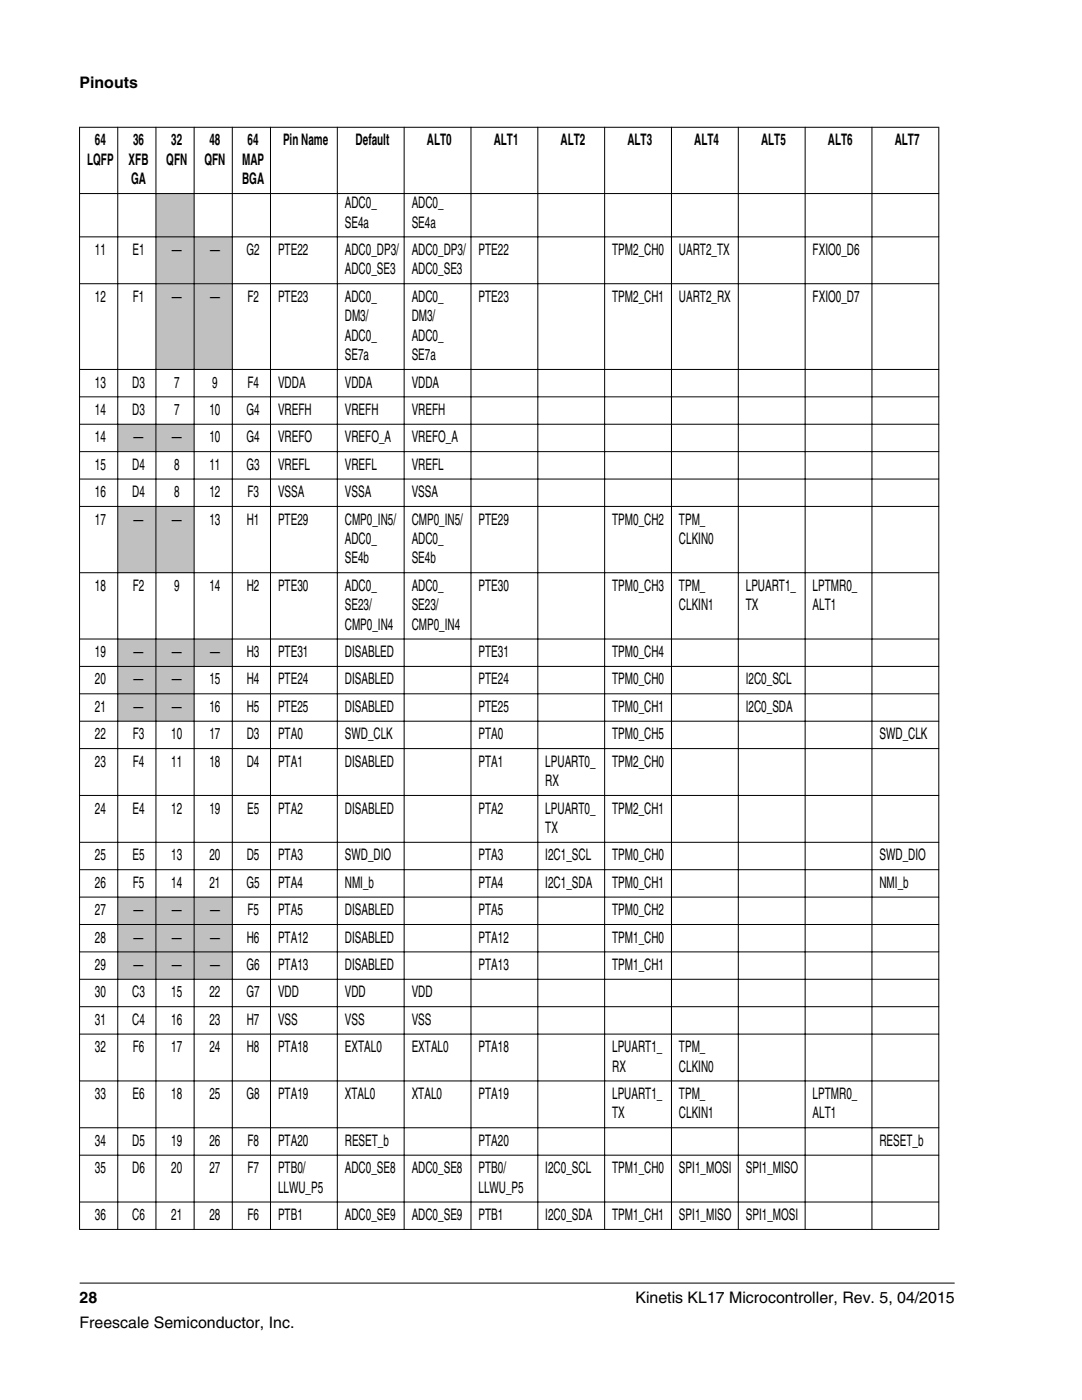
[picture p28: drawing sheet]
<svg xmlns="http://www.w3.org/2000/svg" width="216mm" height="279mm" viewBox="0 0 216 279" stroke-linecap="round" stroke-linejoin="round" font-family="sans-serif">
<defs><g id="words">
<g font-size="3.2">
<text x="15.9" y="17.5">Pinouts</text>
<text x="18.9" y="29">64</text>
<text x="26.6" y="29">36</text>
<text x="34.2" y="29">32</text>
<text x="41.8" y="29">48</text>
<text x="49.4" y="29">64</text>
<text x="56.5" y="29">Pin Name</text>
<text x="71" y="29">Default</text>
<text x="85.2" y="29">ALT0</text>
<text x="98.5" y="29">ALT1</text>
<text x="111.9" y="29">ALT2</text>
<text x="125.2" y="29">ALT3</text>
<text x="138.5" y="29">ALT4</text>
<text x="151.9" y="29">ALT5</text>
<text x="165.2" y="29">ALT6</text>
<text x="178.5" y="29">ALT7</text>
<text x="17.4" y="32.9">LQFP</text>
<text x="25.7" y="32.9">XFB</text>
<text x="33.2" y="32.9">QFN</text>
<text x="40.8" y="32.9">QFN</text>
<text x="48.3" y="32.9">MAP</text>
<text x="26.2" y="36.8">GA</text>
<text x="48.3" y="36.8">BGA</text>
<text x="68.8" y="41.5">ADC0_</text>
<text x="82.1" y="41.5">ADC0_</text>
<text x="68.8" y="45.4">SE4a</text>
<text x="82.1" y="45.4">SE4a</text>
<text x="18.9" y="50.9">11</text>
<text x="26.4" y="50.9">E1</text>
<text x="34.3" y="50.9">—</text>
<text x="41.9" y="50.9">—</text>
<text x="49.2" y="50.9">G2</text>
<text x="55.5" y="50.9">PTE22</text>
<text x="68.8" y="50.9">ADC0_DP3/</text>
<text x="82.1" y="50.9">ADC0_DP3/</text>
<text x="95.5" y="50.9">PTE22</text>
<text x="122.1" y="50.9">TPM2_CH0</text>
<text x="135.5" y="50.9">UART2_TX</text>
<text x="162.2" y="50.9">FXIO0_D6</text>
<text x="68.8" y="54.8">ADC0_SE3</text>
<text x="82.1" y="54.8">ADC0_SE3</text>
<text x="18.9" y="60.2">12</text>
<text x="26.5" y="60.2">F1</text>
<text x="34.3" y="60.2">—</text>
<text x="41.9" y="60.2">—</text>
<text x="49.4" y="60.2">F2</text>
<text x="55.5" y="60.2">PTE23</text>
<text x="68.8" y="60.2">ADC0_</text>
<text x="68.8" y="64.1">DM3/</text>
<text x="82.1" y="60.2">ADC0_</text>
<text x="82.1" y="64.1">DM3/</text>
<text x="95.5" y="60.2">PTE23</text>
<text x="122.1" y="60.2">TPM2_CH1</text>
<text x="135.5" y="60.2">UART2_RX</text>
<text x="162.2" y="60.2">FXIO0_D7</text>
<text x="68.8" y="68">ADC0_</text>
<text x="68.8" y="71.9">SE7a</text>
<text x="82.1" y="68">ADC0_</text>
<text x="82.1" y="71.9">SE7a</text>
<text x="18.9" y="77.3">13</text>
<text x="26.4" y="77.3">D3</text>
<text x="34.7" y="77.3">7</text>
<text x="42.3" y="77.3">9</text>
<text x="49.4" y="77.3">F4</text>
<text x="55.5" y="77.3">VDDA</text>
<text x="68.8" y="77.3">VDDA</text>
<text x="82.1" y="77.3">VDDA</text>
<text x="18.9" y="82.8">14</text>
<text x="26.4" y="82.8">D3</text>
<text x="34.7" y="82.8">7</text>
<text x="41.8" y="82.8">10</text>
<text x="49.2" y="82.8">G4</text>
<text x="55.5" y="82.8">VREFH</text>
<text x="68.8" y="82.8">VREFH</text>
<text x="82.1" y="82.8">VREFH</text>
<text x="18.9" y="88.3">14</text>
<text x="26.7" y="88.3">—</text>
<text x="34.3" y="88.3">—</text>
<text x="41.8" y="88.3">10</text>
<text x="49.2" y="88.3">G4</text>
<text x="55.5" y="88.3">VREFO</text>
<text x="68.8" y="88.3">VREFO_A</text>
<text x="82.1" y="88.3">VREFO_A</text>
<text x="18.9" y="93.7">15</text>
<text x="26.4" y="93.7">D4</text>
<text x="34.7" y="93.7">8</text>
<text x="41.8" y="93.7">11</text>
<text x="49.2" y="93.7">G3</text>
<text x="55.5" y="93.7">VREFL</text>
<text x="68.8" y="93.7">VREFL</text>
<text x="82.1" y="93.7">VREFL</text>
<text x="18.9" y="99.2">16</text>
<text x="26.4" y="99.2">D4</text>
<text x="34.7" y="99.2">8</text>
<text x="41.8" y="99.2">12</text>
<text x="49.4" y="99.2">F3</text>
<text x="55.5" y="99.2">VSSA</text>
<text x="68.8" y="99.2">VSSA</text>
<text x="82.1" y="99.2">VSSA</text>
<text x="18.9" y="104.7">17</text>
<text x="26.7" y="104.7">—</text>
<text x="34.3" y="104.7">—</text>
<text x="41.8" y="104.7">13</text>
<text x="49.2" y="104.7">H1</text>
<text x="55.5" y="104.7">PTE29</text>
<text x="68.8" y="104.7">CMP0_IN5/</text>
<text x="82.1" y="104.7">CMP0_IN5/</text>
<text x="95.5" y="104.7">PTE29</text>
<text x="122.1" y="104.7">TPM0_CH2</text>
<text x="135.5" y="104.7">TPM_</text>
<text x="68.8" y="108.6">ADC0_</text>
<text x="68.8" y="112.4">SE4b</text>
<text x="82.1" y="108.6">ADC0_</text>
<text x="82.1" y="112.4">SE4b</text>
<text x="135.5" y="108.6">CLKIN0</text>
<text x="18.9" y="117.9">18</text>
<text x="26.5" y="117.9">F2</text>
<text x="34.7" y="117.9">9</text>
<text x="41.8" y="117.9">14</text>
<text x="49.2" y="117.9">H2</text>
<text x="55.5" y="117.9">PTE30</text>
<text x="68.8" y="117.9">ADC0_</text>
<text x="82.1" y="117.9">ADC0_</text>
<text x="95.5" y="117.9">PTE30</text>
<text x="122.1" y="117.9">TPM0_CH3</text>
<text x="135.5" y="117.9">TPM_</text>
<text x="148.8" y="117.9">LPUART1_</text>
<text x="162.2" y="117.9">LPTMR0_</text>
<text x="68.8" y="121.8">SE23/</text>
<text x="68.8" y="125.7">CMP0_IN4</text>
<text x="82.1" y="121.8">SE23/</text>
<text x="82.1" y="125.7">CMP0_IN4</text>
<text x="135.5" y="121.8">CLKIN1</text>
<text x="148.8" y="121.8">TX</text>
<text x="162.2" y="121.8">ALT1</text>
<text x="18.9" y="131.1">19</text>
<text x="26.7" y="131.1">—</text>
<text x="34.3" y="131.1">—</text>
<text x="41.9" y="131.1">—</text>
<text x="49.2" y="131.1">H3</text>
<text x="55.5" y="131.1">PTE31</text>
<text x="68.8" y="131.1">DISABLED</text>
<text x="95.5" y="131.1">PTE31</text>
<text x="122.1" y="131.1">TPM0_CH4</text>
<text x="18.9" y="136.6">20</text>
<text x="26.7" y="136.6">—</text>
<text x="34.3" y="136.6">—</text>
<text x="41.8" y="136.6">15</text>
<text x="49.2" y="136.6">H4</text>
<text x="55.5" y="136.6">PTE24</text>
<text x="68.8" y="136.6">DISABLED</text>
<text x="95.5" y="136.6">PTE24</text>
<text x="122.1" y="136.6">TPM0_CH0</text>
<text x="148.8" y="136.6">I2C0_SCL</text>
<text x="18.9" y="142.1">21</text>
<text x="26.7" y="142.1">—</text>
<text x="34.3" y="142.1">—</text>
<text x="41.8" y="142.1">16</text>
<text x="49.2" y="142.1">H5</text>
<text x="55.5" y="142.1">PTE25</text>
<text x="68.8" y="142.1">DISABLED</text>
<text x="95.5" y="142.1">PTE25</text>
<text x="122.1" y="142.1">TPM0_CH1</text>
<text x="148.8" y="142.1">I2C0_SDA</text>
<text x="18.9" y="147.5">22</text>
<text x="26.5" y="147.5">F3</text>
<text x="34.2" y="147.5">10</text>
<text x="41.8" y="147.5">17</text>
<text x="49.2" y="147.5">D3</text>
<text x="55.5" y="147.5">PTA0</text>
<text x="68.8" y="147.5">SWD_CLK</text>
<text x="95.5" y="147.5">PTA0</text>
<text x="122.1" y="147.5">TPM0_CH5</text>
<text x="175.5" y="147.5">SWD_CLK</text>
<text x="18.9" y="153">23</text>
<text x="26.5" y="153">F4</text>
<text x="34.2" y="153">11</text>
<text x="41.8" y="153">18</text>
<text x="49.2" y="153">D4</text>
<text x="55.5" y="153">PTA1</text>
<text x="68.8" y="153">DISABLED</text>
<text x="95.5" y="153">PTA1</text>
<text x="108.8" y="153">LPUART0_</text>
<text x="122.1" y="153">TPM2_CH0</text>
<text x="108.8" y="156.9">RX</text>
<text x="18.9" y="162.4">24</text>
<text x="26.4" y="162.4">E4</text>
<text x="34.2" y="162.4">12</text>
<text x="41.8" y="162.4">19</text>
<text x="49.3" y="162.4">E5</text>
<text x="55.5" y="162.4">PTA2</text>
<text x="68.8" y="162.4">DISABLED</text>
<text x="95.5" y="162.4">PTA2</text>
<text x="108.8" y="162.4">LPUART0_</text>
<text x="108.8" y="166.2">TX</text>
<text x="122.1" y="162.4">TPM2_CH1</text>
<text x="18.9" y="171.7">25</text>
<text x="26.4" y="171.7">E5</text>
<text x="34.2" y="171.7">13</text>
<text x="41.8" y="171.7">20</text>
<text x="49.2" y="171.7">D5</text>
<text x="55.5" y="171.7">PTA3</text>
<text x="68.8" y="171.7">SWD_DIO</text>
<text x="95.5" y="171.7">PTA3</text>
<text x="108.8" y="171.7">I2C1_SCL</text>
<text x="122.1" y="171.7">TPM0_CH0</text>
<text x="175.5" y="171.7">SWD_DIO</text>
<text x="18.9" y="177.2">26</text>
<text x="26.5" y="177.2">F5</text>
<text x="34.2" y="177.2">14</text>
<text x="41.8" y="177.2">21</text>
<text x="49.2" y="177.2">G5</text>
<text x="55.5" y="177.2">PTA4</text>
<text x="68.8" y="177.2">NMI_b</text>
<text x="95.5" y="177.2">PTA4</text>
<text x="108.8" y="177.2">I2C1_SDA</text>
<text x="122.1" y="177.2">TPM0_CH1</text>
<text x="175.5" y="177.2">NMI_b</text>
<text x="18.9" y="182.6">27</text>
<text x="26.7" y="182.6">—</text>
<text x="34.3" y="182.6">—</text>
<text x="41.9" y="182.6">—</text>
<text x="49.4" y="182.6">F5</text>
<text x="55.5" y="182.6">PTA5</text>
<text x="68.8" y="182.6">DISABLED</text>
<text x="95.5" y="182.6">PTA5</text>
<text x="122.1" y="182.6">TPM0_CH2</text>
<text x="18.9" y="188.1">28</text>
<text x="26.7" y="188.1">—</text>
<text x="34.3" y="188.1">—</text>
<text x="41.9" y="188.1">—</text>
<text x="49.2" y="188.1">H6</text>
<text x="55.5" y="188.1">PTA12</text>
<text x="68.8" y="188.1">DISABLED</text>
<text x="95.5" y="188.1">PTA12</text>
<text x="122.1" y="188.1">TPM1_CH0</text>
<text x="18.9" y="193.6">29</text>
<text x="26.7" y="193.6">—</text>
<text x="34.3" y="193.6">—</text>
<text x="41.9" y="193.6">—</text>
<text x="49.2" y="193.6">G6</text>
<text x="55.5" y="193.6">PTA13</text>
<text x="68.8" y="193.6">DISABLED</text>
<text x="95.5" y="193.6">PTA13</text>
<text x="122.1" y="193.6">TPM1_CH1</text>
<text x="18.9" y="199">30</text>
<text x="26.4" y="199">C3</text>
<text x="34.2" y="199">15</text>
<text x="41.8" y="199">22</text>
<text x="49.2" y="199">G7</text>
<text x="55.5" y="199">VDD</text>
<text x="68.8" y="199">VDD</text>
<text x="82.1" y="199">VDD</text>
<text x="18.9" y="204.5">31</text>
<text x="18.9" y="210">32</text>
<text x="26.4" y="204.5">C4</text>
<text x="26.5" y="210">F6</text>
<text x="34.2" y="204.5">16</text>
<text x="34.2" y="210">17</text>
<text x="41.8" y="204.5">23</text>
<text x="41.8" y="210">24</text>
<text x="49.2" y="204.5">H7</text>
<text x="49.2" y="210">H8</text>
<text x="55.5" y="204.5">VSS</text>
<text x="55.5" y="210">PTA18</text>
<text x="68.8" y="204.5">VSS</text>
<text x="68.8" y="210">EXTAL0</text>
<text x="82.1" y="204.5">VSS</text>
<text x="82.1" y="210">EXTAL0</text>
<text x="95.5" y="210">PTA18</text>
<text x="122.1" y="210">LPUART1_</text>
<text x="135.5" y="210">TPM_</text>
<text x="122.1" y="213.9">RX</text>
<text x="135.5" y="213.9">CLKIN0</text>
<text x="18.9" y="219.3">33</text>
<text x="26.4" y="219.3">E6</text>
<text x="34.2" y="219.3">18</text>
<text x="41.8" y="219.3">25</text>
<text x="49.2" y="219.3">G8</text>
<text x="55.5" y="219.3">PTA19</text>
<text x="68.8" y="219.3">XTAL0</text>
<text x="82.1" y="219.3">XTAL0</text>
<text x="95.5" y="219.3">PTA19</text>
<text x="122.1" y="219.3">LPUART1_</text>
<text x="135.5" y="219.3">TPM_</text>
<text x="162.2" y="219.3">LPTMR0_</text>
<text x="122.1" y="223.2">TX</text>
<text x="135.5" y="223.2">CLKIN1</text>
<text x="162.2" y="223.2">ALT1</text>
<text x="18.9" y="228.7">34</text>
<text x="26.4" y="228.7">D5</text>
<text x="34.2" y="228.7">19</text>
<text x="41.8" y="228.7">26</text>
<text x="49.4" y="228.7">F8</text>
<text x="55.5" y="228.7">PTA20</text>
<text x="68.8" y="228.7">RESET_b</text>
<text x="95.5" y="228.7">PTA20</text>
<text x="175.5" y="228.7">RESET_b</text>
<text x="18.9" y="234.1">35</text>
<text x="26.4" y="234.1">D6</text>
<text x="34.2" y="234.1">20</text>
<text x="41.8" y="234.1">27</text>
<text x="49.4" y="234.1">F7</text>
<text x="55.5" y="234.1">PTB0/</text>
<text x="55.5" y="238">LLWU_P5</text>
<text x="68.8" y="234.1">ADC0_SE8</text>
<text x="82.1" y="234.1">ADC0_SE8</text>
<text x="95.5" y="234.1">PTB0/</text>
<text x="95.5" y="238">LLWU_P5</text>
<text x="108.8" y="234.1">I2C0_SCL</text>
<text x="122.1" y="234.1">TPM1_CH0</text>
<text x="135.5" y="234.1">SPI1_MOSI</text>
<text x="148.8" y="234.1">SPI1_MISO</text>
<text x="18.9" y="243.5">36</text>
<text x="26.4" y="243.5">C6</text>
<text x="34.2" y="243.5">21</text>
<text x="41.8" y="243.5">28</text>
<text x="49.4" y="243.5">F6</text>
<text x="55.5" y="243.5">PTB1</text>
<text x="68.8" y="243.5">ADC0_SE9</text>
<text x="82.1" y="243.5">ADC0_SE9</text>
<text x="95.5" y="243.5">PTB1</text>
<text x="108.8" y="243.5">I2C0_SDA</text>
<text x="122.1" y="243.5">TPM1_CH1</text>
<text x="135.5" y="243.5">SPI1_MISO</text>
<text x="148.8" y="243.5">SPI1_MOSI</text>
<text x="15.9" y="260">28</text>
<text x="126.8" y="260">Kinetis KL17 Microcontroller, Rev. 5, 04/2015</text>
<text x="15.9" y="265">Freescale Semiconductor, Inc.</text>
</g>
</g></defs>
<g fill="#c0c0c0">
<path d="M31.2 38.7h7.4v8.5h-7.4z" fill-rule="evenodd"/>
<path d="M31.2 47.4h7.4v9.1h-7.4z" fill-rule="evenodd"/>
<path d="M38.8 47.4h7.5v9.1h-7.5z" fill-rule="evenodd"/>
<path d="M31.2 56.7h7.4v16.9h-7.4z" fill-rule="evenodd"/>
<path d="M38.8 56.7h7.5v16.9h-7.5z" fill-rule="evenodd"/>
<path d="M23.6 84.8h7.4v5.2h-7.4z" fill-rule="evenodd"/>
<path d="M31.2 84.8h7.4v5.2h-7.4z" fill-rule="evenodd"/>
<path d="M23.6 101.2h7.4v13h-7.4z" fill-rule="evenodd"/>
<path d="M31.2 101.2h7.4v13h-7.4z" fill-rule="evenodd"/>
<path d="M23.6 127.6h7.4v5.3h-7.4z" fill-rule="evenodd"/>
<path d="M31.2 127.6h7.4v5.3h-7.4z" fill-rule="evenodd"/>
<path d="M38.8 127.6h7.5v5.3h-7.5z" fill-rule="evenodd"/>
<path d="M23.6 133.1h7.4v5.3h-7.4z" fill-rule="evenodd"/>
<path d="M31.2 133.1h7.4v5.3h-7.4z" fill-rule="evenodd"/>
<path d="M23.6 138.6h7.4v5.2h-7.4z" fill-rule="evenodd"/>
<path d="M31.2 138.6h7.4v5.2h-7.4z" fill-rule="evenodd"/>
<path d="M23.6 179.1h7.4v5.3h-7.4z" fill-rule="evenodd"/>
<path d="M31.2 179.1h7.4v5.3h-7.4z" fill-rule="evenodd"/>
<path d="M38.8 179.1h7.5v5.3h-7.5z" fill-rule="evenodd"/>
<path d="M23.6 184.6h7.4v5.3h-7.4z" fill-rule="evenodd"/>
<path d="M31.2 184.6h7.4v5.3h-7.4z" fill-rule="evenodd"/>
<path d="M38.8 184.6h7.5v5.3h-7.5z" fill-rule="evenodd"/>
<path d="M23.6 190.1h7.4v5.3h-7.4z" fill-rule="evenodd"/>
<path d="M31.2 190.1h7.4v5.3h-7.4z" fill-rule="evenodd"/>
<path d="M38.8 190.1h7.5v5.3h-7.5z" fill-rule="evenodd"/>
</g>
<g fill="none" stroke="#000" stroke-width=".2">
<path d="M15.8 25.4h171.6M15.8 38.6h171.6M15.9 25.3v220.1M23.5 25.3v220.1M31.1 25.3v220.1M38.7 25.3v220.1M46.4 25.3v220.1M54 25.3v220.1M67.3 25.3v220.1M80.6 25.3v220.1M94 25.3v220.1M107.3 25.3v220.1"/>
<path d="M120.6 25.3v220.1M134 25.3v220.1M147.3 25.3v220.1M160.7 25.3v220.1M174 25.3v220.1M187.3 25.3v220.1M15.8 47.3h171.6M15.8 56.6h171.6M15.8 73.7h171.6M15.8 79.2h171.6M15.8 84.7h171.6M15.8 90.1h171.6"/>
<path d="M15.8 95.6h171.6M15.8 101.1h171.6M15.8 114.3h171.6M15.8 127.5h171.6M15.8 133h171.6M15.8 138.5h171.6M15.8 143.9h171.6M15.8 149.4h171.6M15.8 158.7h171.6M15.8 168.1h171.6M15.8 173.6h171.6M15.8 179h171.6"/>
<path d="M15.8 184.5h171.6M15.8 190h171.6M15.8 195.4h171.6M15.8 200.9h171.6M15.8 206.4h171.6M15.8 215.7h171.6M15.8 225.1h171.6M15.8 230.5h171.6M15.8 239.9h171.6M15.8 245.4h171.6M15.9 256.1h174.6"/>
</g>
<use href="#words"/>
</svg>
